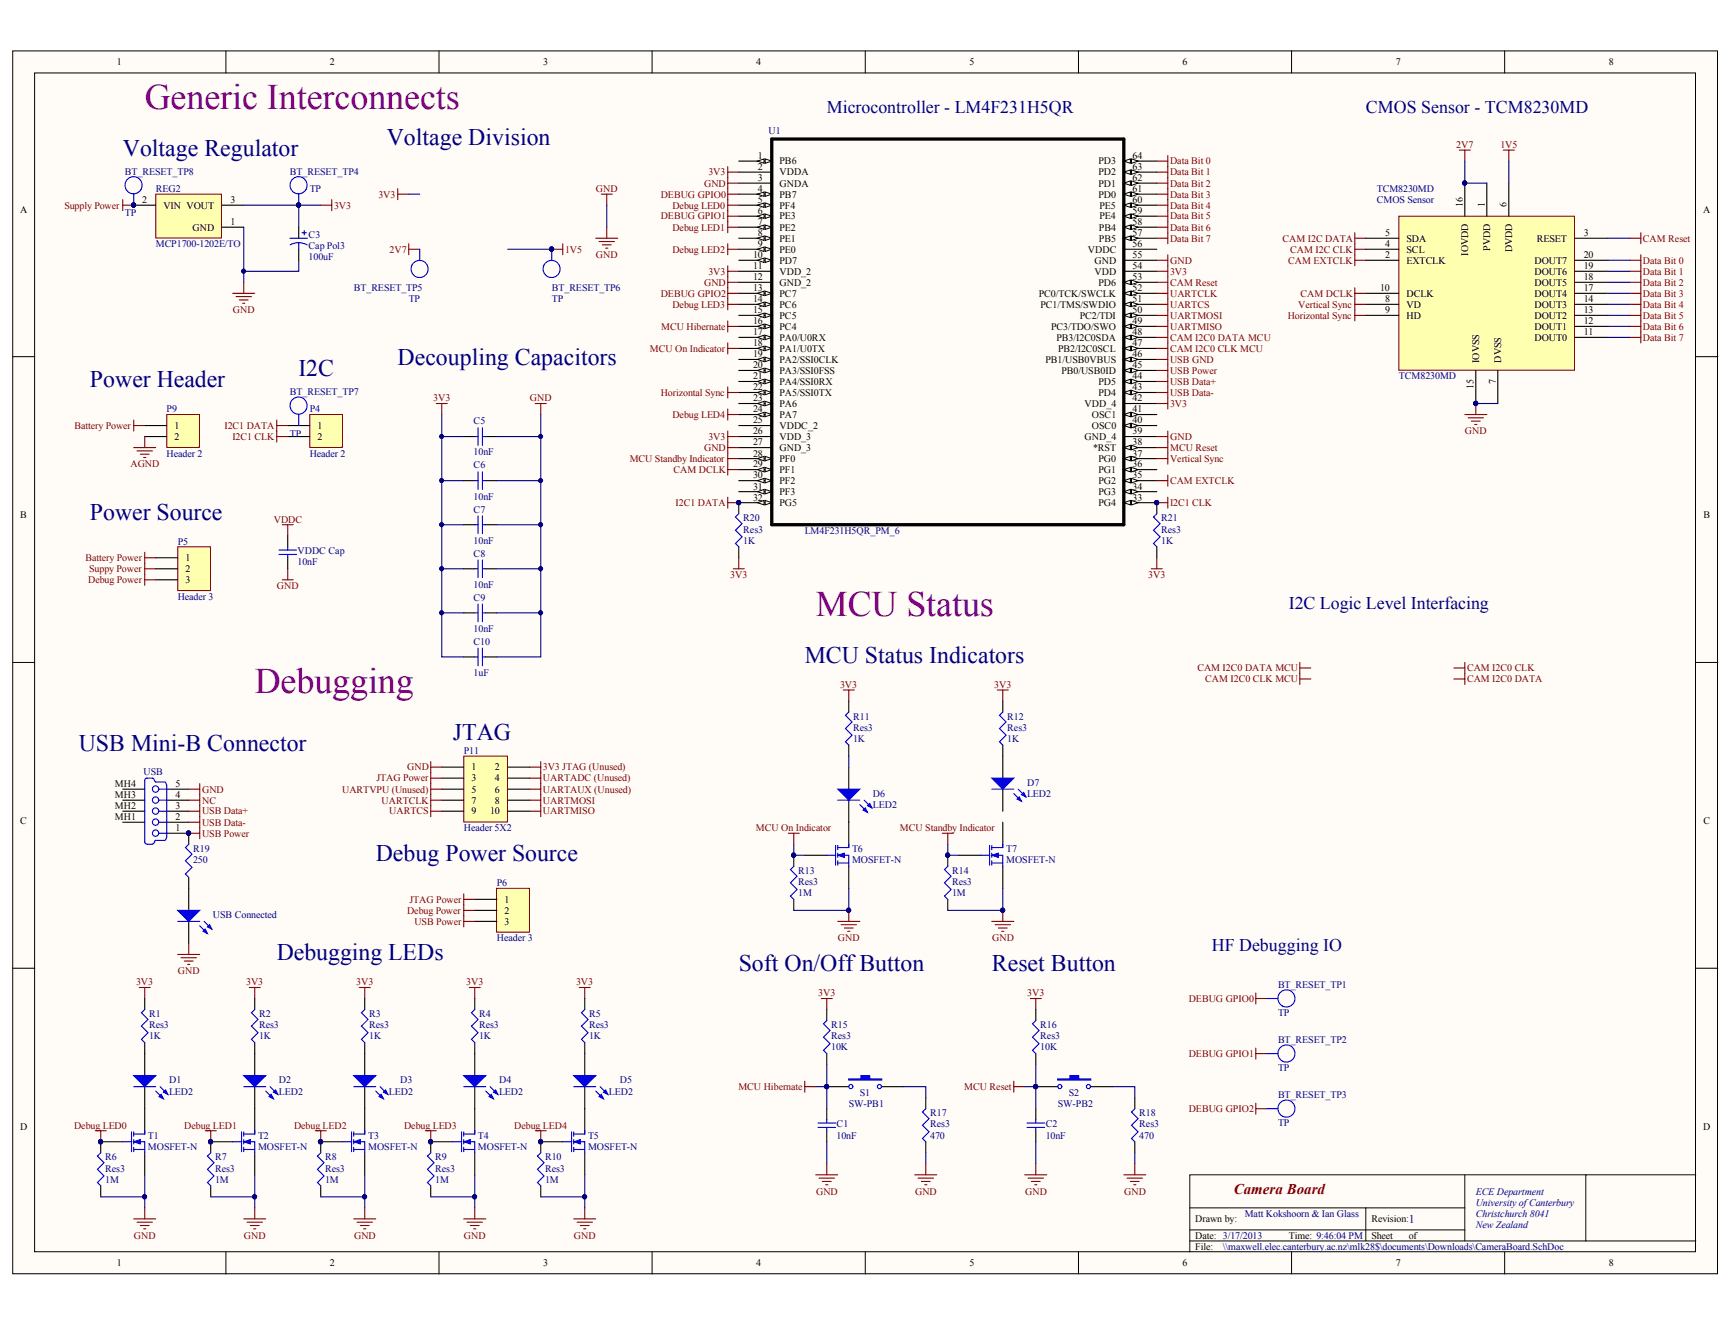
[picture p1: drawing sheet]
<svg xmlns="http://www.w3.org/2000/svg" width="271mm" height="207mm" viewBox="0 0 271 207" stroke-linecap="round" stroke-linejoin="round" font-family="sans-serif">
<defs><g id="words">
<g font-size="5.6" fill="#800080">
<text x="22.6" y="17">Generic Interconnects</text>
<text x="127.3" y="96.1">MCU Status</text>
<text x="39.8" y="108.2">Debugging</text>
</g>
<g font-size="3.7" fill="#000080">
<text x="60.4" y="22.6">Voltage Division</text>
<text x="19.2" y="24.3">Voltage Regulator</text>
<text x="46.6" y="58.7">I2C</text>
<text x="62.1" y="57">Decoupling Capacitors</text>
<text x="14" y="60.4">Power Header</text>
<text x="14" y="81.1">Power Source</text>
<text x="125.6" y="103.4">MCU Status Indicators</text>
<text x="12.3" y="117.2">USB Mini-B Connector</text>
<text x="70.7" y="115.5">JTAG</text>
<text x="58.6" y="134.4">Debug Power Source</text>
<text x="43.2" y="149.9">Debugging LEDs</text>
<text x="115.3" y="151.6">Soft On/Off Button</text>
<text x="154.8" y="151.6">Reset Button</text>
</g>
<g font-size="2.8" fill="#000080">
<text x="129" y="17.7">Microcontroller - LM4F231H5QR</text>
<text x="213.2" y="17.7">CMOS Sensor - TCM8230MD</text>
<text x="201.1" y="95">I2C Logic Level Interfacing</text>
<text x="189.1" y="148.4">HF Debugging IO</text>
</g>
<text font-size="2.3" fill="#800000" x="192.5" y="186.3">Camera Board</text>
<text font-size="1.9" fill="#000080" x="219.8" y="190.8">1</text>
<g font-size="1.6">
<text x="18.2" y="10.2">1</text>
<text x="51.5" y="10.2">2</text>
<text x="84.8" y="10.2">3</text>
<text x="118" y="10.2">4</text>
<text x="151.3" y="10.2">5</text>
<text x="184.6" y="10.2">6</text>
<text x="217.8" y="10.2">7</text>
<text x="251.1" y="10.2">8</text>
<text x="118.3" y="24.8">1</text>
<text x="118.3" y="26.5">2</text>
<text x="118.3" y="28.3">3</text>
<text x="118.3" y="29.9">4</text>
<text x="121.7" y="25.6">PB6</text>
<text x="121.7" y="27.4">VDDA</text>
<text x="121.7" y="29.1">GNDA</text>
<text x="171.4" y="29.1">PD1</text>
<text x="171.4" y="27.4">PD2</text>
<text x="171.4" y="25.6">PD3</text>
<text x="176.7" y="29.9">61</text>
<text x="176.7" y="28.3">62</text>
<text x="176.7" y="26.5">63</text>
<text x="176.7" y="24.8">64</text>
<text x="3.1" y="33.2">A</text>
<text x="22.2" y="31.7">2</text>
<text x="25.5" y="32.6">VIN VOUT</text>
<text x="30.1" y="36">GND</text>
<text x="36" y="35.1">1</text>
<text x="36" y="31.7">3</text>
<text x="118.3" y="31.7">5</text>
<text x="118.3" y="33.4">6</text>
<text x="118.3" y="35.1">7</text>
<text x="121.7" y="30.8">PB7</text>
<text x="121.7" y="32.6">PF4</text>
<text x="121.7" y="34.3">PE3</text>
<text x="121.7" y="36">PE2</text>
<text x="171.4" y="30.8">PD0</text>
<text x="171.5" y="36">PB4</text>
<text x="171.6" y="34.3">PE4</text>
<text x="171.6" y="32.6">PE5</text>
<text x="176.7" y="35.1">58</text>
<text x="176.7" y="33.4">59</text>
<text x="176.7" y="31.7">60</text>
<text x="228.3" y="32.4" transform="rotate(-90 228.3 32.4)">16</text>
<text x="231.7" y="32.4" transform="rotate(-90 231.7 32.4)">1</text>
<text x="235.1" y="32.4" transform="rotate(-90 235.1 32.4)">6</text>
<text x="265.8" y="33.2">A</text>
<text x="117.5" y="40.3">10</text>
<text x="118.3" y="36.8">8</text>
<text x="118.3" y="38.6">9</text>
<text x="121.7" y="37.7">PE1</text>
<text x="121.7" y="39.4">PE0</text>
<text x="121.7" y="41.1">PD7</text>
<text x="169.8" y="39.4">VDDC</text>
<text x="170.8" y="41.1">GND</text>
<text x="171.5" y="37.7">PB5</text>
<text x="176.7" y="40.3">55</text>
<text x="176.7" y="38.6">56</text>
<text x="176.7" y="36.8">57</text>
<text x="216.2" y="40.3">2</text>
<text x="216.2" y="38.6">4</text>
<text x="216.2" y="36.8">5</text>
<text x="219.5" y="41.1">EXTCLK</text>
<text x="219.5" y="39.4">SCL</text>
<text x="219.5" y="37.7">SDA</text>
<text x="229.1" y="39.9" transform="rotate(-90 229.1 39.9)">IOVDD</text>
<text x="232.6" y="39.1" transform="rotate(-90 232.6 39.1)">PVDD</text>
<text x="236" y="39.4" transform="rotate(-90 236 39.4)">DVDD</text>
<text x="239.5" y="41.1">DOUT7</text>
<text x="239.9" y="37.7">RESET</text>
<text x="247.2" y="36.8">3</text>
<text x="247.2" y="40.3">20</text>
<text x="117.5" y="42">11</text>
<text x="117.5" y="43.7">12</text>
<text x="117.5" y="45.4">13</text>
<text x="117.5" y="47.2">14</text>
<text x="121.7" y="42.9">VDD_2</text>
<text x="121.7" y="44.6">GND_2</text>
<text x="121.7" y="46.3">PC7</text>
<text x="162.1" y="46.3">PC0/TCK/SWCLK</text>
<text x="170.8" y="42.9">VDD</text>
<text x="171.4" y="44.6">PD6</text>
<text x="176.7" y="47.2">51</text>
<text x="176.7" y="45.4">52</text>
<text x="176.7" y="43.7">53</text>
<text x="176.7" y="42">54</text>
<text x="215.4" y="45.4">10</text>
<text x="216.2" y="47.2">8</text>
<text x="219.5" y="46.3">DCLK</text>
<text x="239.5" y="46.3">DOUT4</text>
<text x="239.5" y="44.6">DOUT5</text>
<text x="239.5" y="42.9">DOUT6</text>
<text x="247.2" y="47.2">14</text>
<text x="247.2" y="45.4">17</text>
<text x="247.2" y="43.7">18</text>
<text x="247.2" y="42">19</text>
<text x="117.5" y="48.9">15</text>
<text x="117.5" y="50.6">16</text>
<text x="117.5" y="52.3">17</text>
<text x="121.7" y="48">PC6</text>
<text x="121.7" y="49.7">PC5</text>
<text x="121.7" y="51.5">PC4</text>
<text x="121.7" y="53.2">PA0/U0RX</text>
<text x="162.4" y="48">PC1/TMS/SWDIO</text>
<text x="164" y="51.5">PC3/TDO/SWO</text>
<text x="164.9" y="53.2">PB3/I2C0SDA</text>
<text x="168.5" y="49.7">PC2/TDI</text>
<text x="176.7" y="52.3">48</text>
<text x="176.7" y="50.6">49</text>
<text x="176.7" y="48.9">50</text>
<text x="216.2" y="48.9">9</text>
<text x="219.5" y="48">VD</text>
<text x="219.5" y="49.7">HD</text>
<text x="239.5" y="53.2">DOUT0</text>
<text x="239.5" y="51.5">DOUT1</text>
<text x="239.5" y="49.7">DOUT2</text>
<text x="239.5" y="48">DOUT3</text>
<text x="247.2" y="52.3">11</text>
<text x="247.2" y="50.6">12</text>
<text x="247.2" y="48.9">13</text>
<text x="117.5" y="54">18</text>
<text x="117.5" y="55.8">19</text>
<text x="117.5" y="57.5">20</text>
<text x="117.5" y="59.2">21</text>
<text x="121.7" y="54.9">PA1/U0TX</text>
<text x="121.7" y="56.6">PA2/SSI0CLK</text>
<text x="121.7" y="58.3">PA3/SSI0FSS</text>
<text x="163.2" y="56.6">PB1/USB0VBUS</text>
<text x="165.1" y="54.9">PB2/I2C0SCL</text>
<text x="165.6" y="58.3">PB0/USB0ID</text>
<text x="176.7" y="59.2">44</text>
<text x="176.7" y="57.5">45</text>
<text x="176.7" y="55.8">46</text>
<text x="176.7" y="54">47</text>
<text x="230.9" y="56.6" transform="rotate(-90 230.9 56.6)">IOVSS</text>
<text x="233.4" y="59.9" transform="rotate(-90 233.4 59.9)">7</text>
<text x="234.3" y="56.6" transform="rotate(-90 234.3 56.6)">DVSS</text>
<text x="117.5" y="60.9">22</text>
<text x="117.5" y="62.6">23</text>
<text x="117.5" y="64.4">24</text>
<text x="121.7" y="60.1">PA4/SSI0RX</text>
<text x="121.7" y="61.8">PA5/SSI0TX</text>
<text x="121.7" y="63.5">PA6</text>
<text x="121.7" y="65.2">PA7</text>
<text x="169.3" y="63.5">VDD_4</text>
<text x="170.4" y="65.2">OSC1</text>
<text x="171.4" y="61.8">PD4</text>
<text x="171.4" y="60.1">PD5</text>
<text x="176.7" y="64.4">41</text>
<text x="176.7" y="62.6">42</text>
<text x="176.7" y="60.9">43</text>
<text x="230" y="60.7" transform="rotate(-90 230 60.7)">15</text>
<text x="27.2" y="66.9">1</text>
<text x="27.2" y="68.7">2</text>
<text x="49.6" y="66.9">1</text>
<text x="49.6" y="68.7">2</text>
<text x="117.5" y="66.1">25</text>
<text x="117.5" y="67.8">26</text>
<text x="117.5" y="69.5">27</text>
<text x="117.5" y="71.2">28</text>
<text x="121.7" y="66.9">VDDC_2</text>
<text x="121.7" y="68.7">VDD_3</text>
<text x="121.7" y="70.4">GND_3</text>
<text x="169.3" y="68.7">GND_4</text>
<text x="170.4" y="66.9">OSC0</text>
<text x="170.6" y="70.4">*RST</text>
<text x="176.7" y="71.2">37</text>
<text x="176.7" y="69.5">38</text>
<text x="176.7" y="67.8">39</text>
<text x="176.7" y="66.1">40</text>
<text x="117.5" y="72.9">29</text>
<text x="117.5" y="74.7">30</text>
<text x="117.5" y="76.4">31</text>
<text x="121.7" y="72.1">PF0</text>
<text x="121.7" y="73.8">PF1</text>
<text x="121.7" y="75.5">PF2</text>
<text x="121.7" y="77.2">PF3</text>
<text x="171.4" y="77.2">PG3</text>
<text x="171.4" y="75.5">PG2</text>
<text x="171.4" y="73.8">PG1</text>
<text x="171.4" y="72.1">PG0</text>
<text x="176.7" y="76.4">34</text>
<text x="176.7" y="74.7">35</text>
<text x="176.7" y="72.9">36</text>
<text x="3.2" y="80.9">B</text>
<text x="117.5" y="78.1">32</text>
<text x="121.7" y="79">PG5</text>
<text x="171.4" y="79">PG4</text>
<text x="176.7" y="78.1">33</text>
<text x="265.9" y="80.9">B</text>
<text x="29" y="87.6">1</text>
<text x="29" y="89.3">2</text>
<text x="29" y="91">3</text>
<text x="17.9" y="124.5">MH3</text>
<text x="17.9" y="122.8">MH4</text>
<text x="27.4" y="124.5">4</text>
<text x="27.4" y="122.8">5</text>
<text x="73.6" y="120.2">1</text>
<text x="73.6" y="122">3</text>
<text x="73.6" y="123.7">5</text>
<text x="73.6" y="125.4">7</text>
<text x="77.3" y="120.2">2</text>
<text x="77.3" y="122">4</text>
<text x="77.3" y="123.7">6</text>
<text x="77.3" y="125.4">8</text>
<text x="3.2" y="128.6">C</text>
<text x="17.9" y="126.3">MH2</text>
<text x="17.9" y="128">MH1</text>
<text x="27.4" y="128">2</text>
<text x="27.4" y="126.3">3</text>
<text x="27.4" y="129.7">1</text>
<text x="73.6" y="127.1">9</text>
<text x="76.5" y="127.1">10</text>
<text x="265.9" y="128.6">C</text>
<text x="78.7" y="140.9">1</text>
<text x="78.7" y="142.6">2</text>
<text x="78.7" y="144.3">3</text>
<text x="3.1" y="176.3">D</text>
<text x="265.8" y="176.3">D</text>
<text x="186.5" y="190.8">Drawn by:</text>
<text x="214" y="190.8">Revision:</text>
<text x="18.2" y="197.6">1</text>
<text x="51.5" y="197.6">2</text>
<text x="84.8" y="197.6">3</text>
<text x="118" y="197.6">4</text>
<text x="151.3" y="197.6">5</text>
<text x="184.6" y="197.6">6</text>
<text x="186.5" y="193.3">Date: 3/17/2013</text>
<text x="186.5" y="195.1">File:</text>
<text x="201.1" y="193.3">Time: 9:46:04 PM</text>
<text x="214" y="193.3">Sheet</text>
<text x="217.8" y="197.6">7</text>
<text x="219.8" y="193.3">of</text>
<text x="251.1" y="197.6">8</text>
</g>
<g font-size="1.6" fill="#000080">
<text x="119.9" y="20.8">U1</text>
<text x="19.5" y="27.2">BT_RESET_TP8</text>
<text x="24.3" y="29.9">REG2</text>
<text x="45.3" y="27.2">BT_RESET_TP4</text>
<text x="48.3" y="29.9">TP</text>
<text x="214.9" y="29.9">TCM8230MD</text>
<text x="19.5" y="33.7">TP</text>
<text x="214.9" y="31.7">CMOS Sensor</text>
<text x="24.3" y="38.6">MCP1700-1202E/TO</text>
<text x="48.2" y="40.6">100uF</text>
<text x="48.2" y="37.2">C3</text>
<text x="48.2" y="38.9">Cap Pol3</text>
<text x="55.2" y="45.4">BT_RESET_TP5</text>
<text x="63.8" y="47.2">TP</text>
<text x="86.1" y="47.2">TP</text>
<text x="86.1" y="45.4">BT_RESET_TP6</text>
<text x="218.3" y="59.2">TCM8230MD</text>
<text x="26" y="64.4">P9</text>
<text x="45.3" y="61.6">BT_RESET_TP7</text>
<text x="48.3" y="64.4">P4</text>
<text x="26" y="71.2">Header 2</text>
<text x="45.3" y="68.1">TP</text>
<text x="48.3" y="71.2">Header 2</text>
<text x="73.9" y="71.1">10nF</text>
<text x="73.9" y="66.2">C5</text>
<text x="73.9" y="78">10nF</text>
<text x="73.9" y="73.1">C6</text>
<text x="73.9" y="80">C7</text>
<text x="116" y="81.4">R20</text>
<text x="116" y="83.1">Res3</text>
<text x="125.6" y="83.3">LM4F231H5QR_PM_6</text>
<text x="181.2" y="81.4">R21</text>
<text x="181.2" y="83.1">Res3</text>
<text x="27.7" y="85">P5</text>
<text x="46.4" y="88.2">10nF</text>
<text x="46.4" y="86.5">VDDC Cap</text>
<text x="73.9" y="84.8">10nF</text>
<text x="73.9" y="86.9">C8</text>
<text x="116" y="84.8">1K</text>
<text x="181.2" y="84.8">1K</text>
<text x="27.7" y="93.6">Header 3</text>
<text x="73.9" y="91.7">10nF</text>
<text x="73.9" y="93.8">C9</text>
<text x="73.9" y="98.6">10nF</text>
<text x="73.9" y="100.6">C10</text>
<text x="73.9" y="105.5">1uF</text>
<text x="133.1" y="112.3">R11</text>
<text x="157.2" y="112.3">R12</text>
<text x="72.4" y="117.6">P11</text>
<text x="133.1" y="115.7">1K</text>
<text x="133.1" y="114.1">Res3</text>
<text x="157.2" y="115.7">1K</text>
<text x="157.2" y="114.1">Res3</text>
<text x="22.4" y="120.9">USB</text>
<text x="136.2" y="124.4">D6</text>
<text x="160.3" y="122.6">D7</text>
<text x="160.3" y="124.4">LED2</text>
<text x="72.4" y="129.7">Header 5X2</text>
<text x="136.2" y="126.1">LED2</text>
<text x="30.1" y="134.7">250</text>
<text x="30.1" y="133">R19</text>
<text x="124.6" y="136.4">R13</text>
<text x="133" y="133">T6</text>
<text x="133" y="134.7">MOSFET-N</text>
<text x="148.6" y="136.4">R14</text>
<text x="157" y="133">T7</text>
<text x="157" y="134.7">MOSFET-N</text>
<text x="33.2" y="143.3">USB Connected</text>
<text x="77.5" y="138.3">P6</text>
<text x="124.6" y="139.8">1M</text>
<text x="124.6" y="138.1">Res3</text>
<text x="148.6" y="139.8">1M</text>
<text x="148.6" y="138.1">Res3</text>
<text x="77.5" y="146.9">Header 3</text>
<text x="199.5" y="154.1">BT_RESET_TP1</text>
<text x="23.3" y="158.7">R1</text>
<text x="23.3" y="160.5">Res3</text>
<text x="40.4" y="158.7">R2</text>
<text x="40.4" y="160.5">Res3</text>
<text x="57.6" y="158.7">R3</text>
<text x="57.6" y="160.5">Res3</text>
<text x="74.8" y="158.7">R4</text>
<text x="74.8" y="160.5">Res3</text>
<text x="91.9" y="158.7">R5</text>
<text x="91.9" y="160.5">Res3</text>
<text x="129.7" y="160.5">R15</text>
<text x="162.4" y="160.5">R16</text>
<text x="199.5" y="158.6">TP</text>
<text x="23.3" y="162.2">1K</text>
<text x="40.4" y="162.2">1K</text>
<text x="57.6" y="162.2">1K</text>
<text x="74.8" y="162.2">1K</text>
<text x="91.9" y="162.2">1K</text>
<text x="129.7" y="163.9">10K</text>
<text x="129.7" y="162.2">Res3</text>
<text x="162.4" y="163.9">10K</text>
<text x="162.4" y="162.2">Res3</text>
<text x="199.5" y="167.2">TP</text>
<text x="199.5" y="162.7">BT_RESET_TP2</text>
<text x="26.4" y="169.1">D1</text>
<text x="26.4" y="170.8">LED2</text>
<text x="43.5" y="169.1">D2</text>
<text x="43.5" y="170.8">LED2</text>
<text x="60.7" y="170.8">LED2</text>
<text x="62.4" y="169.1">D3</text>
<text x="77.9" y="169.1">D4</text>
<text x="77.9" y="170.8">LED2</text>
<text x="95" y="170.8">LED2</text>
<text x="96.8" y="169.1">D5</text>
<text x="132.5" y="172.7">SW-PB1</text>
<text x="134.2" y="171">S1</text>
<text x="165.1" y="172.7">SW-PB2</text>
<text x="166.8" y="171">S2</text>
<text x="199.5" y="171.3">BT_RESET_TP3</text>
<text x="23.1" y="177.7">T1</text>
<text x="23.1" y="179.4">MOSFET-N</text>
<text x="40.3" y="177.7">T2</text>
<text x="40.3" y="179.4">MOSFET-N</text>
<text x="57.5" y="177.7">T3</text>
<text x="57.5" y="179.4">MOSFET-N</text>
<text x="74.6" y="177.7">T4</text>
<text x="74.6" y="179.4">MOSFET-N</text>
<text x="91.8" y="177.7">T5</text>
<text x="91.8" y="179.4">MOSFET-N</text>
<text x="130.6" y="177.7">10nF</text>
<text x="130.6" y="175.9">C1</text>
<text x="145.2" y="177.7">470</text>
<text x="145.2" y="174.2">R17</text>
<text x="145.2" y="175.9">Res3</text>
<text x="163.2" y="177.7">10nF</text>
<text x="163.2" y="175.9">C2</text>
<text x="177.8" y="177.7">470</text>
<text x="177.8" y="174.2">R18</text>
<text x="177.8" y="175.9">Res3</text>
<text x="199.5" y="175.7">TP</text>
<text x="16.4" y="184.6">1M</text>
<text x="16.4" y="181.1">R6</text>
<text x="16.4" y="182.8">Res3</text>
<text x="33.6" y="184.6">1M</text>
<text x="33.6" y="181.1">R7</text>
<text x="33.6" y="182.8">Res3</text>
<text x="50.7" y="184.6">1M</text>
<text x="50.7" y="181.1">R8</text>
<text x="50.7" y="182.8">Res3</text>
<text x="67.9" y="184.6">1M</text>
<text x="67.9" y="181.1">R9</text>
<text x="67.9" y="182.8">Res3</text>
<text x="85.1" y="184.6">1M</text>
<text x="85.1" y="181.1">R10</text>
<text x="85.1" y="182.8">Res3</text>
<text x="194.3" y="189.9">Matt Kokshoorn &amp; Ian Glass</text>
<text x="230.3" y="186.4">ECE Department</text>
<text x="230.3" y="188.1">Universityof Canterbury</text>
<text x="230.3" y="189.9">Christchurch 8041</text>
<text x="230.3" y="191.6">New Zealand</text>
<text x="190.8" y="195.1">\\maxwell.elec.canterbury.ac.nz\mlk28$\documents\Downloads\CameraBoard.SchDoc</text>
</g>
<g font-size="1.6" fill="#800000">
<text x="227.3" y="23.1">2V7</text>
<text x="234.2" y="23.1">1V5</text>
<text x="93" y="29.9">GND</text>
<text x="109.9" y="29.1">GND</text>
<text x="110.6" y="27.4">3V3</text>
<text x="182.6" y="25.6">Data Bit 0</text>
<text x="182.6" y="27.4">Data Bit 1</text>
<text x="182.6" y="29.1">Data Bit 2</text>
<text x="10" y="32.6">Supply Power</text>
<text x="52.1" y="32.6">3V3</text>
<text x="59.1" y="30.8">3V3</text>
<text x="103.1" y="30.8">DEBUG GPIO0</text>
<text x="103.1" y="34.3">DEBUG GPIO1</text>
<text x="104.9" y="32.6">Debug LED0</text>
<text x="104.9" y="36">Debug LED1</text>
<text x="182.6" y="30.8">Data Bit 3</text>
<text x="182.6" y="32.6">Data Bit 4</text>
<text x="182.6" y="34.3">Data Bit 5</text>
<text x="182.6" y="36">Data Bit 6</text>
<text x="60.8" y="39.4">2V7</text>
<text x="88.2" y="39.4">1V5</text>
<text x="93" y="40.3">GND</text>
<text x="104.9" y="39.4">Debug LED2</text>
<text x="182.6" y="37.7">Data Bit 7</text>
<text x="182.6" y="41.1">GND</text>
<text x="200.2" y="37.7">CAM I2C DATA</text>
<text x="201.1" y="41.1">CAM EXTCLK</text>
<text x="201.4" y="39.4">CAM I2C CLK</text>
<text x="256.4" y="41.1">Data Bit 0</text>
<text x="256.4" y="37.7">CAM Reset</text>
<text x="103.1" y="46.3">DEBUG GPIO2</text>
<text x="109.9" y="44.6">GND</text>
<text x="110.6" y="42.9">3V3</text>
<text x="182.6" y="44.6">CAM Reset</text>
<text x="182.6" y="42.9">3V3</text>
<text x="182.6" y="46.3">UARTCLK</text>
<text x="203" y="46.3">CAM DCLK</text>
<text x="256.4" y="42.9">Data Bit 1</text>
<text x="256.4" y="44.6">Data Bit 2</text>
<text x="256.4" y="46.3">Data Bit 3</text>
<text x="36.3" y="48.9">GND</text>
<text x="103.2" y="51.5">MCU Hibernate</text>
<text x="104.9" y="48">Debug LED3</text>
<text x="182.6" y="53.2">CAM I2C0 DATA MCU</text>
<text x="182.6" y="48">UARTCS</text>
<text x="182.6" y="49.7">UARTMOSI</text>
<text x="182.6" y="51.5">UARTMISO</text>
<text x="201" y="49.7">Horizontal Sync</text>
<text x="202.6" y="48">Vertical Sync</text>
<text x="256.4" y="48">Data Bit 4</text>
<text x="256.4" y="49.7">Data Bit 5</text>
<text x="256.4" y="51.5">Data Bit 6</text>
<text x="256.4" y="53.2">Data Bit 7</text>
<text x="101.4" y="54.9">MCU On Indicator</text>
<text x="182.6" y="54.9">CAM I2C0 CLK MCU</text>
<text x="182.6" y="58.3">USB Power</text>
<text x="182.6" y="56.6">USB GND</text>
<text x="67.6" y="62.6">3V3</text>
<text x="82.7" y="62.6">GND</text>
<text x="103.1" y="61.8">Horizontal Sync</text>
<text x="104.9" y="65.2">Debug LED4</text>
<text x="182.6" y="63.5">3V3</text>
<text x="182.6" y="60.1">USB Data+</text>
<text x="182.6" y="61.8">USB Data-</text>
<text x="11.6" y="66.9">Battery Power</text>
<text x="35" y="66.9">I2C1 DATA</text>
<text x="36.3" y="68.7">I2C1 CLK</text>
<text x="109.9" y="70.4">GND</text>
<text x="110.6" y="68.7">3V3</text>
<text x="182.6" y="68.7">GND</text>
<text x="182.6" y="70.4">MCU Reset</text>
<text x="228.6" y="67.8">GND</text>
<text x="20.3" y="72.9">AGND</text>
<text x="98.3" y="72.1">MCU Standby Indicator</text>
<text x="105.1" y="73.8">CAM DCLK</text>
<text x="182.6" y="72.1">Vertical Sync</text>
<text x="182.6" y="75.5">CAM EXTCLK</text>
<text x="42.7" y="81.5">VDDC</text>
<text x="105.4" y="79">I2C1 DATA</text>
<text x="182.6" y="79">I2C1 CLK</text>
<text x="13.3" y="87.6">Battery Power</text>
<text x="13.9" y="89.3">Suppy Power</text>
<text x="13.8" y="91">Debug Power</text>
<text x="43.2" y="91.9">GND</text>
<text x="114" y="90.1">3V3</text>
<text x="179.2" y="90.1">3V3</text>
<text x="131.1" y="107.4">3V3</text>
<text x="155.2" y="107.4">3V3</text>
<text x="186.9" y="104.8">CAM I2C0 DATA MCU</text>
<text x="188.1" y="106.5">CAM I2C0 CLK MCU</text>
<text x="229" y="106.5">CAM I2C0 DATA</text>
<text x="229" y="104.8">CAM I2C0 CLK</text>
<text x="31.5" y="123.7">GND</text>
<text x="31.5" y="125.4">NC</text>
<text x="53.4" y="123.7">UARTVPU (Unused)</text>
<text x="58.8" y="122">JTAG Power</text>
<text x="59.6" y="125.4">UARTCLK</text>
<text x="63.5" y="120.2">GND</text>
<text x="84.7" y="120.2">3V3 JTAG (Unused)</text>
<text x="84.7" y="122">UARTADC (Unused)</text>
<text x="84.7" y="123.7">UARTAUX (Unused)</text>
<text x="84.7" y="125.4">UARTMOSI</text>
<text x="31.5" y="127.1">USB Data+</text>
<text x="31.5" y="128.8">USB Data-</text>
<text x="31.5" y="130.6">USB Power</text>
<text x="60.7" y="127.1">UARTCS</text>
<text x="84.7" y="127.1">UARTMISO</text>
<text x="118" y="129.7">MCU On Indicator</text>
<text x="140.4" y="129.7">MCU Standby Indicator</text>
<text x="63.5" y="142.6">Debug Power</text>
<text x="63.9" y="140.9">JTAG Power</text>
<text x="64.7" y="144.3">USB Power</text>
<text x="130.8" y="146.9">GND</text>
<text x="154.8" y="146.9">GND</text>
<text x="21.2" y="153.8">3V3</text>
<text x="27.8" y="152">GND</text>
<text x="38.4" y="153.8">3V3</text>
<text x="55.6" y="153.8">3V3</text>
<text x="72.8" y="153.8">3V3</text>
<text x="89.9" y="153.8">3V3</text>
<text x="127.7" y="155.5">3V3</text>
<text x="160.3" y="155.5">3V3</text>
<text x="185.5" y="156.3">DEBUG GPIO0</text>
<text x="185.5" y="164.9">DEBUG GPIO1</text>
<text x="115.2" y="170.1">MCU Hibernate</text>
<text x="150.5" y="170.1">MCU Reset</text>
<text x="185.5" y="173.5">DEBUG GPIO2</text>
<text x="11.6" y="176.1">Debug LED0</text>
<text x="28.7" y="176.1">Debug LED1</text>
<text x="45.9" y="176.1">Debug LED2</text>
<text x="63.1" y="176.1">Debug LED3</text>
<text x="80.2" y="176.1">Debug LED4</text>
<text x="127.4" y="186.4">GND</text>
<text x="142.8" y="186.4">GND</text>
<text x="160" y="186.4">GND</text>
<text x="175.4" y="186.4">GND</text>
<text x="20.9" y="193.3">GND</text>
<text x="38.1" y="193.3">GND</text>
<text x="55.3" y="193.3">GND</text>
<text x="72.4" y="193.3">GND</text>
<text x="89.6" y="193.3">GND</text>
</g>
</g></defs>
<g fill="#fffcf8" stroke="#000" stroke-width=".16">
<path d="M2 7.9h266v190.9h-266z"/>
<path d="M5.4 11.4h259.2v183.9h-259.2z"/>
</g>
<g fill="none" stroke="#000" stroke-width=".16">
<path d="M35.3 7.9v3.5M68.5 7.9v3.5M101.8 7.9v3.5M135 7.9v3.5M168.3 7.9v3.5M201.6 7.9v3.5M234.8 7.9v3.5M2 55.7h3.4M264.7 55.7h3.4M2 103.4h3.4M264.7 103.4h3.4M2 151.1h3.4"/>
<path d="M264.7 151.1h3.4M35.3 195.4v3.4M68.5 195.4v3.4M101.8 195.4v3.4M135 195.4v3.4M168.3 195.4v3.4M185.7 188.5h42.9M185.7 193.7h79M185.7 191.9h42.9M201.6 195.4v3.4M213.2 188.5v5.2M228.6 183.3v10.4"/>
<path d="M234.8 195.4v3.4M247.5 183.3h-61.8v12.1M264.7 183.3h-17.2v10.4"/>
</g>
<path d="M115.3 25.1h5.1" fill="none" stroke="#000" stroke-width=".17"/>
<g fill="#fffcf8" stroke="#000" stroke-width=".16">
<path d="M119.4 24.8l1 .3-1 .4z"/>
<path d="M118.2 25.1l1-.3v.7z"/>
</g>
<path d="M115.3 26.9h5.1M115.3 28.6h5.1M115.3 30.3h5.1" fill="none" stroke="#000" stroke-width=".17"/>
<g fill="#fffcf8" stroke="#000" stroke-width=".16">
<path d="M119.4 30l1 .3-1 .3z"/>
<path d="M118.2 30.3l1-.3v.6z"/>
</g>
<path d="M115.3 32h5.1" fill="none" stroke="#000" stroke-width=".17"/>
<g fill="#fffcf8" stroke="#000" stroke-width=".16">
<path d="M119.4 31.7l1 .3-1 .4z"/>
<path d="M118.2 32l1-.3v.7z"/>
</g>
<path d="M115.3 33.7h5.1" fill="none" stroke="#000" stroke-width=".17"/>
<g fill="#fffcf8" stroke="#000" stroke-width=".16">
<path d="M119.4 33.4l1 .3-1 .4z"/>
<path d="M118.2 33.7l1-.3v.7z"/>
</g>
<path d="M115.3 35.5h5.1" fill="none" stroke="#000" stroke-width=".17"/>
<g fill="#fffcf8" stroke="#000" stroke-width=".16">
<path d="M119.4 35.1l1 .4-1 .3z"/>
<path d="M118.2 35.5l1-.4v.7z"/>
</g>
<path d="M115.3 37.2h5.1" fill="none" stroke="#000" stroke-width=".17"/>
<g fill="#fffcf8" stroke="#000" stroke-width=".16">
<path d="M119.4 36.8l1 .4-1 .3z"/>
<path d="M118.2 37.2l1-.4v.7z"/>
</g>
<path d="M115.3 38.9h5.1" fill="none" stroke="#000" stroke-width=".17"/>
<g fill="#fffcf8" stroke="#000" stroke-width=".16">
<path d="M119.4 38.6l1 .3-1 .3z"/>
<path d="M118.2 38.9l1-.3v.6z"/>
</g>
<path d="M115.3 40.6h5.1" fill="none" stroke="#000" stroke-width=".17"/>
<g fill="#fffcf8" stroke="#000" stroke-width=".16">
<path d="M119.4 40.3l1 .3-1 .4z"/>
<path d="M118.2 40.6l1-.3v.7z"/>
</g>
<path d="M115.3 42.3h5.1M115.3 44.1h5.1M115.3 45.8h5.1" fill="none" stroke="#000" stroke-width=".17"/>
<g fill="#fffcf8" stroke="#000" stroke-width=".16">
<path d="M119.4 45.4l1 .4-1 .3z"/>
<path d="M118.2 45.8l1-.4v.7z"/>
</g>
<path d="M115.3 47.5h5.1" fill="none" stroke="#000" stroke-width=".17"/>
<g fill="#fffcf8" stroke="#000" stroke-width=".16">
<path d="M119.4 47.2l1 .3-1 .3z"/>
<path d="M118.2 47.5l1-.3v.6z"/>
</g>
<path d="M115.3 49.2h5.1" fill="none" stroke="#000" stroke-width=".17"/>
<g fill="#fffcf8" stroke="#000" stroke-width=".16">
<path d="M119.4 48.9l1 .3-1 .4z"/>
<path d="M118.2 49.2l1-.3v.7z"/>
</g>
<path d="M115.3 50.9h5.1" fill="none" stroke="#000" stroke-width=".17"/>
<g fill="#fffcf8" stroke="#000" stroke-width=".16">
<path d="M119.4 50.6l1 .3-1 .4z"/>
<path d="M118.2 50.9l1-.3v.7z"/>
</g>
<path d="M115.3 52.7h5.1" fill="none" stroke="#000" stroke-width=".17"/>
<g fill="#fffcf8" stroke="#000" stroke-width=".16">
<path d="M119.4 52.3l1 .4-1 .3z"/>
<path d="M118.2 52.7l1-.4v.7z"/>
</g>
<path d="M115.3 54.4h5.1" fill="none" stroke="#000" stroke-width=".17"/>
<g fill="#fffcf8" stroke="#000" stroke-width=".16">
<path d="M119.4 54l1 .4-1 .3z"/>
<path d="M118.2 54.4l1-.4v.7z"/>
</g>
<path d="M115.3 56.1h5.1" fill="none" stroke="#000" stroke-width=".17"/>
<g fill="#fffcf8" stroke="#000" stroke-width=".16">
<path d="M119.4 55.7l1 .4-1 .3z"/>
<path d="M118.2 56.1l1-.4v.7z"/>
</g>
<path d="M115.3 57.8h5.1" fill="none" stroke="#000" stroke-width=".17"/>
<g fill="#fffcf8" stroke="#000" stroke-width=".16">
<path d="M119.4 57.5l1 .3-1 .4z"/>
<path d="M118.2 57.8l1-.3v.7z"/>
</g>
<path d="M115.3 59.5h5.1" fill="none" stroke="#000" stroke-width=".17"/>
<g fill="#fffcf8" stroke="#000" stroke-width=".16">
<path d="M119.4 59.2l1 .3-1 .4z"/>
<path d="M118.2 59.5l1-.3v.7z"/>
</g>
<path d="M115.3 61.2h5.1" fill="none" stroke="#000" stroke-width=".17"/>
<g fill="#fffcf8" stroke="#000" stroke-width=".16">
<path d="M119.4 60.9l1 .3-1 .4z"/>
<path d="M118.2 61.2l1-.3v.7z"/>
</g>
<path d="M115.3 63h5.1" fill="none" stroke="#000" stroke-width=".17"/>
<g fill="#fffcf8" stroke="#000" stroke-width=".16">
<path d="M119.4 62.6l1 .4-1 .3z"/>
<path d="M118.2 63l1-.4v.7z"/>
</g>
<path d="M115.3 64.7h5.1" fill="none" stroke="#000" stroke-width=".17"/>
<g fill="#fffcf8" stroke="#000" stroke-width=".16">
<path d="M119.4 64.3l1 .4-1 .3z"/>
<path d="M118.2 64.7l1-.4v.7z"/>
</g>
<path d="M115.3 66.4h5.1M115.3 68.1h5.1M115.3 69.8h5.1M115.3 71.6h5.1" fill="none" stroke="#000" stroke-width=".17"/>
<g fill="#fffcf8" stroke="#000" stroke-width=".16">
<path d="M119.4 71.2l1 .4-1 .3z"/>
<path d="M118.2 71.6l1-.4v.7z"/>
</g>
<path d="M115.3 73.3h5.1" fill="none" stroke="#000" stroke-width=".17"/>
<g fill="#fffcf8" stroke="#000" stroke-width=".16">
<path d="M119.4 72.9l1 .4-1 .3z"/>
<path d="M118.2 73.3l1-.4v.7z"/>
</g>
<path d="M115.3 75h5.1" fill="none" stroke="#000" stroke-width=".17"/>
<g fill="#fffcf8" stroke="#000" stroke-width=".16">
<path d="M119.4 74.7l1 .3-1 .3z"/>
<path d="M118.2 75l1-.3v.6z"/>
</g>
<path d="M115.3 76.7h5.1" fill="none" stroke="#000" stroke-width=".17"/>
<g fill="#fffcf8" stroke="#000" stroke-width=".16">
<path d="M119.4 76.4l1 .3-1 .4z"/>
<path d="M118.2 76.7l1-.3v.7z"/>
</g>
<path d="M115.3 78.4h5.1" fill="none" stroke="#000" stroke-width=".17"/>
<g fill="#fffcf8" stroke="#000" stroke-width=".16">
<path d="M119.4 78.1l1 .3-1 .4z"/>
<path d="M118.2 78.4l1-.3v.7z"/>
</g>
<circle cx="115.3" cy="78.4" r=".32" fill="#000080" stroke="#000080" stroke-width=".16"/>
<path d="M175.4 78.4h5.1" fill="none" stroke="#000" stroke-width=".17"/>
<g fill="#fffcf8" stroke="#000" stroke-width=".16">
<path d="M175.4 78.4l1-.3v.7z"/>
<path d="M176.6 78.1l1 .3-1 .4z"/>
</g>
<circle cx="180.5" cy="78.4" r=".32" fill="#000080" stroke="#000080" stroke-width=".16"/>
<path d="M175.4 76.7h5.1" fill="none" stroke="#000" stroke-width=".17"/>
<g fill="#fffcf8" stroke="#000" stroke-width=".16">
<path d="M175.4 76.7l1-.3v.7z"/>
<path d="M176.6 76.4l1 .3-1 .4z"/>
</g>
<path d="M175.4 75h5.1" fill="none" stroke="#000" stroke-width=".17"/>
<g fill="#fffcf8" stroke="#000" stroke-width=".16">
<path d="M175.4 75l1-.3v.6z"/>
<path d="M176.6 74.7l1 .3-1 .3z"/>
</g>
<path d="M175.4 73.3h5.1" fill="none" stroke="#000" stroke-width=".17"/>
<g fill="#fffcf8" stroke="#000" stroke-width=".16">
<path d="M175.4 73.3l1-.4v.7z"/>
<path d="M176.6 72.9l1 .4-1 .3z"/>
</g>
<path d="M175.4 71.6h5.1" fill="none" stroke="#000" stroke-width=".17"/>
<g fill="#fffcf8" stroke="#000" stroke-width=".16">
<path d="M175.4 71.6l1-.4v.7z"/>
<path d="M176.6 71.2l1 .4-1 .3z"/>
</g>
<path d="M175.4 69.8h5.1" fill="none" stroke="#000" stroke-width=".17"/>
<g fill="#fffcf8" stroke="#000" stroke-width=".16">
<path d="M175.4 69.8l1-.3v.7z"/>
<path d="M176.6 69.5l1 .3-1 .4z"/>
</g>
<path d="M175.4 68.1h5.1M175.4 66.4h5.1" fill="none" stroke="#000" stroke-width=".17"/>
<g fill="#fffcf8" stroke="#000" stroke-width=".16">
<path d="M175.4 66.4l1-.3v.7z"/>
<path d="M176.6 66.1l1 .3-1 .4z"/>
</g>
<path d="M175.4 64.7h5.1" fill="none" stroke="#000" stroke-width=".17"/>
<g fill="#fffcf8" stroke="#000" stroke-width=".16">
<path d="M175.4 64.7l1-.4v.7z"/>
<path d="M176.6 64.3l1 .4-1 .3z"/>
</g>
<path d="M175.4 63h5.1M175.4 61.2h5.1" fill="none" stroke="#000" stroke-width=".17"/>
<g fill="#fffcf8" stroke="#000" stroke-width=".16">
<path d="M175.4 61.2l1-.3v.7z"/>
<path d="M176.6 60.9l1 .3-1 .4z"/>
</g>
<path d="M175.4 59.5h5.1" fill="none" stroke="#000" stroke-width=".17"/>
<g fill="#fffcf8" stroke="#000" stroke-width=".16">
<path d="M175.4 59.5l1-.3v.7z"/>
<path d="M176.6 59.2l1 .3-1 .4z"/>
</g>
<path d="M175.4 57.8h5.1" fill="none" stroke="#000" stroke-width=".17"/>
<g fill="#fffcf8" stroke="#000" stroke-width=".16">
<path d="M175.4 57.8l1-.3v.7z"/>
<path d="M176.6 57.5l1 .3-1 .4z"/>
</g>
<path d="M175.4 56.1h5.1" fill="none" stroke="#000" stroke-width=".17"/>
<g fill="#fffcf8" stroke="#000" stroke-width=".16">
<path d="M175.4 56.1l1-.4v.7z"/>
<path d="M176.6 55.7l1 .4-1 .3z"/>
</g>
<path d="M175.4 54.4h5.1" fill="none" stroke="#000" stroke-width=".17"/>
<g fill="#fffcf8" stroke="#000" stroke-width=".16">
<path d="M175.4 54.4l1-.4v.7z"/>
<path d="M176.6 54l1 .4-1 .3z"/>
</g>
<path d="M175.4 52.7h5.1" fill="none" stroke="#000" stroke-width=".17"/>
<g fill="#fffcf8" stroke="#000" stroke-width=".16">
<path d="M175.4 52.7l1-.4v.7z"/>
<path d="M176.6 52.3l1 .4-1 .3z"/>
</g>
<path d="M175.4 50.9h5.1" fill="none" stroke="#000" stroke-width=".17"/>
<g fill="#fffcf8" stroke="#000" stroke-width=".16">
<path d="M175.4 50.9l1-.3v.7z"/>
<path d="M176.6 50.6l1 .3-1 .4z"/>
</g>
<path d="M175.4 49.2h5.1" fill="none" stroke="#000" stroke-width=".17"/>
<g fill="#fffcf8" stroke="#000" stroke-width=".16">
<path d="M175.4 49.2l1-.3v.7z"/>
<path d="M176.6 48.9l1 .3-1 .4z"/>
</g>
<path d="M175.4 47.5h5.1" fill="none" stroke="#000" stroke-width=".17"/>
<g fill="#fffcf8" stroke="#000" stroke-width=".16">
<path d="M175.4 47.5l1-.3v.6z"/>
<path d="M176.6 47.2l1 .3-1 .3z"/>
</g>
<path d="M175.4 45.8h5.1" fill="none" stroke="#000" stroke-width=".17"/>
<g fill="#fffcf8" stroke="#000" stroke-width=".16">
<path d="M175.4 45.8l1-.4v.7z"/>
<path d="M176.6 45.4l1 .4-1 .3z"/>
</g>
<path d="M175.4 44.1h5.1" fill="none" stroke="#000" stroke-width=".17"/>
<g fill="#fffcf8" stroke="#000" stroke-width=".16">
<path d="M175.4 44.1l1-.4v.7z"/>
<path d="M176.6 43.7l1 .4-1 .3z"/>
</g>
<path d="M175.4 38.9h5.1M175.4 37.2h5.1M175.4 42.3h5.1M175.4 40.6h5.1" fill="none" stroke="#000" stroke-width=".17"/>
<g fill="#fffcf8" stroke="#000" stroke-width=".16">
<path d="M175.4 37.2l1-.4v.7z"/>
<path d="M176.6 36.8l1 .4-1 .3z"/>
</g>
<path d="M175.4 35.5h5.1" fill="none" stroke="#000" stroke-width=".17"/>
<g fill="#fffcf8" stroke="#000" stroke-width=".16">
<path d="M175.4 35.5l1-.4v.7z"/>
<path d="M176.6 35.1l1 .4-1 .3z"/>
</g>
<path d="M175.4 33.7h5.1" fill="none" stroke="#000" stroke-width=".17"/>
<g fill="#fffcf8" stroke="#000" stroke-width=".16">
<path d="M175.4 33.7l1-.3v.7z"/>
<path d="M176.6 33.4l1 .3-1 .4z"/>
</g>
<path d="M175.4 32h5.1" fill="none" stroke="#000" stroke-width=".17"/>
<g fill="#fffcf8" stroke="#000" stroke-width=".16">
<path d="M175.4 32l1-.3v.7z"/>
<path d="M176.6 31.7l1 .3-1 .4z"/>
</g>
<path d="M175.4 30.3h5.1" fill="none" stroke="#000" stroke-width=".17"/>
<g fill="#fffcf8" stroke="#000" stroke-width=".16">
<path d="M175.4 30.3l1-.3v.6z"/>
<path d="M176.6 30l1 .3-1 .3z"/>
</g>
<path d="M175.4 28.6h5.1" fill="none" stroke="#000" stroke-width=".17"/>
<g fill="#fffcf8" stroke="#000" stroke-width=".16">
<path d="M175.4 28.6l1-.4v.7z"/>
<path d="M176.6 28.2l1 .4-1 .3z"/>
</g>
<path d="M175.4 26.9h5.1" fill="none" stroke="#000" stroke-width=".17"/>
<g fill="#fffcf8" stroke="#000" stroke-width=".16">
<path d="M175.4 26.9l1-.4v.7z"/>
<path d="M176.6 26.5l1 .4-1 .3z"/>
</g>
<path d="M175.4 25.1h5.1" fill="none" stroke="#000" stroke-width=".17"/>
<g fill="#fffcf8" stroke="#000" stroke-width=".16">
<path d="M175.4 25.1l1-.3v.7z"/>
<path d="M176.6 24.8l1 .3-1 .4z"/>
</g>
<path d="M120.4 21.7h55v60.2h-55z" fill="none" stroke="#000" stroke-width=".52"/>
<g fill="#000080" stroke="#000080" stroke-width=".16">
<circle cx="115.3" cy="78.4" r=".32"/>
<circle cx="180.5" cy="78.4" r=".32"/>
</g>
<path d="M218.3 33.7h27.4v24.1h-27.4z" fill="#ffffb0" stroke="#800000" stroke-width=".16"/>
<g fill="none" stroke="#000" stroke-width=".17">
<path d="M213.2 37.2h5.1M213.2 38.9h5.1M228.6 28.6v5.1M232 28.6v5.1M235.5 28.6v5.1M245.8 37.2h5.1M213.2 40.6h5.1M213.2 47.5h5.1M213.2 49.2h5.1M213.2 45.8h5.1M230.3 57.8v5.2M233.8 57.8v5.2"/>
<path d="M245.8 40.6h5.1M245.8 47.5h5.1M245.8 49.2h5.1M245.8 45.8h5.1M245.8 52.7h5.1M245.8 50.9h5.1M245.8 44.1h5.1M245.8 42.3h5.1"/>
</g>
<g fill="#000080" stroke="#000080" stroke-width=".16">
<circle cx="230.3" cy="63" r=".32"/>
<circle cx="228.6" cy="28.6" r=".32"/>
<circle cx="86.1" cy="38.9" r=".32"/>
<circle cx="180.5" cy="78.4" r=".32"/>
<circle cx="115.3" cy="78.4" r=".32"/>
<circle cx="38" cy="42.3" r=".32"/>
</g>
<g fill="none" stroke="#800000" stroke-width=".17">
<path d="M50.1 32h1.7M51.8 31.2v1.7M62.1 30.3h1.7M62.1 29.4v1.8M63.8 38.9h1.7M63.8 38v1.8M86.1 38.9h1.7M87.8 38v1.8M113.6 26.9h1.7M113.6 28.6h1.7M113.6 32h1.7M113.6 35.5h1.7"/>
<path d="M113.6 38.9h1.7M113.6 26v3.4M113.6 31.2v1.7M113.6 34.6v1.7M113.6 38v1.8M180.5 25.1h1.8M180.5 26.9h1.8M180.5 28.6h1.8M180.5 30.3h1.8M180.5 32h1.8M180.5 33.7h1.8M180.5 35.5h1.8"/>
<path d="M180.5 37.2h1.8M182.3 24.3v13.7M182.3 39.8v5.1M211.4 37.2h1.8M211.4 36.3v5.2M211.4 38.9h1.8M227.8 23.4h1.7M228.6 23.4v1.7M234.6 23.4h1.7M235.5 23.4v1.7M254.4 37.2h1.7M256.1 36.3v1.7"/>
<path d="M256.1 39.8v13.7M36.3 45.8h3.5M36.8 46.3h2.4M37.4 46.8h1.3M37.9 47.3h.3M38 44.1v1.7M113.6 42.3h1.7M113.6 44.1h1.7M113.6 47.5h1.7M113.6 50.9h1.7M113.6 41.5v3.4M113.6 46.6v1.8"/>
<path d="M113.6 50.1v1.7M180.5 40.6h1.8M180.5 42.3h1.8M180.5 44.1h1.8M180.5 52.7h1.8M180.5 54.4h1.8M182.3 51.8v3.4M211.4 40.6h1.8M211.4 45.8h1.8M211.4 47.5h1.8M211.4 49.2h1.8M211.4 44.9v5.2"/>
<path d="M254.4 40.6h1.7M254.4 42.3h1.7M254.4 44.1h1.7M254.4 45.8h1.7M254.4 47.5h1.7M254.4 49.2h1.7M254.4 50.9h1.7M254.4 52.7h1.7M113.6 64.7h1.7M113.6 60.4v1.7M113.6 63.8v1.7M113.6 67.3v3.4"/>
<path d="M113.6 72.4v1.7M113.6 77.6v1.7M113.6 73.3h1.7M113.6 68.1h1.7M113.6 69.8h1.7M113.6 61.2h1.7M113.6 78.4h1.7M180.5 71.6h1.8M180.5 75h1.8M180.5 68.1h1.8M180.5 63h1.8M180.5 69.8h1.8"/>
<path d="M180.5 78.4h1.8M182.3 62.1v1.7M182.3 67.3v5.1M182.3 74.1v1.8M182.3 77.6v1.7M228.6 64.7h3.4M229.1 65.2h2.4M229.6 65.7h1.4M230.2 66.2h.3M230.3 63v1.7M202.9 103.4v3.4M202.9 104.2h1.7"/>
<path d="M202.9 106h1.7M226.9 104.2h1.7M226.9 106h1.7M228.6 103.4v3.4"/>
</g>
<g fill="none" stroke="#000080" stroke-width=".17">
<path d="M228.6 25.1v3.5h3.4M235.5 25.1v3.5M250.9 37.2h3.5M46.6 40.6v1.7h-8.6M250.9 40.6h3.5M250.9 42.3h3.5M250.9 44.1h3.5M250.9 45.8h3.5M250.9 47.5h3.5M250.9 49.2h3.5M250.9 50.9h3.5M250.9 52.7h3.5"/>
<path d="M230.3 63h3.5"/>
</g>
<path d="M24.3 30.3h10.3v6.8h-10.3z" fill="#ffffb0" stroke="#800000" stroke-width=".16"/>
<path d="M20.9 32h3.4M34.6 35.5h3.4M34.6 32h3.4" fill="none" stroke="#000" stroke-width=".17"/>
<g fill="#000080" stroke="#000080" stroke-width=".16">
<circle cx="20.8" cy="32" r=".32"/>
<circle cx="46.6" cy="32" r=".32"/>
</g>
<path d="M38 35.5v8.6M38 32h8.6" fill="none" stroke="#000080" stroke-width=".17"/>
<path d="M19.2 31.2v1.7M19.2 32h1.7" fill="none" stroke="#800000" stroke-width=".17"/>
<path d="M48.3 64.7h5.1v5.1h-5.1z" fill="#ffffb0" stroke="#800000" stroke-width=".16"/>
<path d="M44.9 66.4h3.4M44.9 68.1h3.4" fill="none" stroke="#000" stroke-width=".17"/>
<path d="M43.2 65.5v3.5M43.2 66.4h1.7M43.2 68.1h1.7" fill="none" stroke="#800000" stroke-width=".17"/>
<path d="M27.7 85.3h5.1v6.9h-5.1z" fill="#ffffb0" stroke="#800000" stroke-width=".16"/>
<g fill="none" stroke="#000" stroke-width=".17">
<path d="M72.4 68.1h1.7M72.4 75h1.7M75.8 68.1h1.7M75.8 75h1.7M24.3 87h3.4M24.3 88.8h3.4M24.3 90.5h3.4M44.9 83.6v1.7M44.9 87v1.8M72.4 88.8h1.7M72.4 81.9h1.7M72.4 95.6h1.7"/>
<path d="M75.8 88.8h1.7M75.8 81.9h1.7M75.8 95.6h1.7M72.4 102.5h1.7M75.8 102.5h1.7M132.5 119.7v3.5M156.5 118v3.4M19.2 126.6h3.4M19.2 128.3h3.4M19.2 124.9h3.4M19.2 123.2h3.4M26 126.6h3.5"/>
<path d="M26 128.3h3.5M26 124.9h3.5M26 123.2h3.5M26 130h3.5v1.7M29.5 136.9v5.2M125.6 133.5h3.4M132.5 124.9v6.8M132.5 135.2v3.4M149.6 133.5h3.5M156.5 123.2v3.4M156.5 128.3v3.4M156.5 135.2v3.4"/>
<path d="M29.5 143.8v3.4M15.7 178.2h3.5M22.6 164.4v3.5M22.6 169.6v6.9M22.6 179.9v3.4M32.9 178.2h3.4M39.8 164.4v3.5M39.8 169.6v6.9M39.8 179.9v3.4M50.1 178.2h3.4M56.9 164.4v3.5M56.9 169.6v6.9"/>
<path d="M56.9 179.9v3.4M67.2 178.2h3.5M74.1 164.4v3.5M74.1 169.6v6.9M74.1 179.9v3.4M84.4 178.2h3.4M91.3 164.4v3.5M91.3 169.6v6.9M91.3 179.9v3.4"/>
</g>
<g fill="none" stroke="#800000" stroke-width=".17">
<path d="M93 37.2h3.4M93.5 37.7h2.4M93.8 30.3h1.8M94 38.2h1.4M94.5 38.7h.4M94.7 30.3v1.7M94.7 35.5v1.7M113.6 53.5v1.7M113.6 54.4h1.7M180.5 57.8h1.8M180.5 56.1h1.8M180.5 59.5h1.8"/>
<path d="M180.5 45.8h1.8M180.5 47.5h1.8M180.5 49.2h1.8M180.5 50.9h1.8M182.3 44.9v6.9M182.3 55.2v6.9M68.1 63h1.7M68.9 63v1.7M83.5 63h1.8M84.4 63v1.7M180.5 61.2h1.8M22.6 86.2v5.1"/>
<path d="M22.6 87h1.7M22.6 88.8h1.7M22.6 90.5h1.7M44 90.5h1.8M44 81.9h1.8M44.9 81.9v1.7M44.9 88.8v1.7M131.6 107.7h1.7M132.5 107.7v1.7M155.6 107.7h1.8M156.5 107.7v1.7M29.5 126.6h1.7"/>
<path d="M29.5 128.3h1.7M31.2 125.7v3.5M123 130h1.7M123.9 130v1.7M147.1 130h1.7M147.9 130v1.7M21.7 154.1h1.7M22.6 154.1v1.7M27.7 148.9h3.5M28.3 149.5h2.4M28.8 150h1.3M29.3 150.5h.3"/>
<path d="M29.5 147.2v1.7M38.9 154.1h1.7M39.8 154.1v1.7M56.1 154.1h1.7M56.9 154.1v1.7M73.2 154.1h1.8M74.1 154.1v1.7M90.4 154.1h1.7M91.3 154.1v1.7M130.7 143.8h3.5M131.3 144.3h2.4M131.8 144.8h1.4"/>
<path d="M132.3 145.3h.3M132.5 142.1v1.7M154.8 143.8h3.4M155.3 144.3h2.4M155.8 144.8h1.4M156.3 145.3h.4M156.5 142.1v1.7M14.9 176.5h1.7M15.7 176.5v1.7M32 176.5h1.7M32.9 176.5v1.7M49.2 176.5h1.7"/>
<path d="M50.1 176.5v1.7M66.4 176.5h1.7M67.2 176.5v1.7M83.5 176.5h1.8M84.4 176.5v1.7M20.9 190.2h3.4M21.4 190.7h2.4M21.9 191.2h1.4M22.4 191.8h.4M22.6 188.5v1.7M38 190.2h3.5M38.6 190.7h2.4"/>
<path d="M39.1 191.2h1.3M39.6 191.8h.3M39.8 188.5v1.7M55.2 190.2h3.4M55.7 190.7h2.4M56.2 191.2h1.4M56.8 191.8h.3M56.9 188.5v1.7M72.4 190.2h3.4M72.9 190.7h2.4M73.4 191.2h1.4M73.9 191.8h.4"/>
<path d="M74.1 188.5v1.7M89.5 190.2h3.5M90.1 190.7h2.4M90.6 191.2h1.3M91.1 191.8h.3M91.3 188.5v1.7"/>
</g>
<g fill="none" stroke="#000080" stroke-width=".17">
<path d="M94.7 32v3.5M68.9 64.7v37.8h3.5M68.9 75h3.5M68.9 68.1h3.5M77.5 75h6.9M77.5 68.1h6.9M84.4 64.7v37.8h-6.9M68.9 95.6h3.5M68.9 88.8h3.5M68.9 81.9h3.5M77.5 95.6h6.9M77.5 88.8h6.9"/>
<path d="M77.5 81.9h6.9M123.9 131.7v1.8h1.7M147.9 131.7v1.8h1.7"/>
</g>
<g fill="none" stroke="#00f" stroke-width=".17">
<path d="M74.1 68.1h.5M74.1 75h.5M74.6 66.8v2.7M74.6 73.6v2.8M75.3 66.8v2.7M75.3 73.6v2.8M75.3 68.1h.5M75.3 75h.5M43.5 85.8h2.8M43.5 86.5h2.8M44.9 85.3v.5M44.9 86.5v.5"/>
<path d="M74.1 81.9h.5M74.1 88.8h.5M74.1 95.6h.5M74.6 80.5v2.8M74.6 87.4v2.7M74.6 94.3v2.7M75.3 80.5v2.8M75.3 87.4v2.7M75.3 94.3v2.7M75.3 81.9h.5M75.3 88.8h.5M75.3 95.6h.5"/>
<path d="M74.1 102.5h.5M74.6 101.1v2.8M75.3 101.1v2.8M75.3 102.5h.5M22.9 131.7h.9M24.1 121.8l-.1-.2-.2-.2-1 .1-.2 .2v9.7l.2 .3h.1M24.1 131.4l-.3 .3M24.1 121.8l.3 .3M24.3 131.1l-.2 .3M24.3 131.1h1.5M24.3 122h1.5M24.8 124.9h1.2"/>
<path d="M24.8 123.2h1.2M24.8 128.3h1.2M24.8 126.6h1.2M24.8 130h1.2M25.8 122.1l.2 .4M26 130.7l-.2 .4M26 122.5v8.2M29.5 131.7l-.6 .6 1.1 1-1.1 1 1.1 1.1-1.1 1 .6 .5M129 133.5h1.4M130.4 131.9v3.1M130.7 124.9h3.5M130.7 133.5h1.8v1.7"/>
<path d="M130.7 134.7h1.8M130.7 131.9v.7M130.7 133.1v.7M130.7 134.3v.7M132.5 131.7v.6h-1.8M134.2 125.6l1.2 1.2M134.9 124.9l1.2 1.2M153.1 133.5h1.3M154.4 131.9v3.1M154.8 133.5h1.7v1.7M154.8 134.7h1.7M154.8 123.2h3.4"/>
<path d="M154.8 131.9v.7M154.8 133.1v.7M154.8 134.3v.7M156.5 131.7v.6h-1.7M158.2 123.8l1.2 1.2M158.9 123.2l1.2 1.2M27.7 143.8h3.5M31.2 144.5l1.2 1.2M31.9 143.8l1.2 1.2M19.2 178.2h1.3M20.5 176.6v3.1M20.9 169.6h3.4"/>
<path d="M20.9 178.2h1.7v1.7M20.9 179.4h1.7M20.9 176.6v.7M20.9 177.8v.7M20.9 179v.7M22.6 176.5v.5h-1.7M24.3 170.3l1.2 1.2M25 169.6l1.2 1.2M36.3 178.2h1.4M37.7 176.6v3.1M38 169.6h3.5M38 178.2h1.8v1.7"/>
<path d="M38 179.4h1.8M38 176.6v.7M38 177.8v.7M38 179v.7M39.8 176.5v.5h-1.8M41.5 170.3l1.2 1.2M42.2 169.6l1.2 1.2M53.5 178.2h1.4M54.9 176.6v3.1M55.2 169.6h3.4M55.2 178.2h1.7v1.7M55.2 179.4h1.7"/>
<path d="M55.2 176.6v.7M55.2 177.8v.7M55.2 179v.7M56.9 176.5v.5h-1.7M58.6 170.3l1.2 1.2M59.3 169.6l1.2 1.2M70.7 178.2h1.3M72 176.6v3.1M72.4 169.6h3.4M72.4 178.2h1.7v1.7M72.4 179.4h1.7M72.4 176.6v.7"/>
<path d="M72.4 177.8v.7M72.4 179v.7M74.1 176.5v.5h-1.7M75.8 170.3l1.2 1.2M76.5 169.6l1.2 1.2M87.8 178.2h1.4M89.2 176.6v3.1M89.5 169.6h3.5M89.5 178.2h1.8v1.7M89.5 179.4h1.8M89.5 176.6v.7M89.5 177.8v.7"/>
<path d="M89.5 179v.7M91.3 176.5v.5h-1.8M93 170.3l1.2 1.2M93.7 169.6l1.2 1.2"/>
<circle cx="24.3" cy="123.1" r=".49"/>
<circle cx="24.3" cy="128.3" r=".49"/>
<circle cx="24.3" cy="124.9" r=".49"/>
<circle cx="24.3" cy="130" r=".49"/>
<circle cx="24.3" cy="126.6" r=".49"/>
</g>
<g fill="#000080" stroke="#000080" stroke-width=".16">
<circle cx="68.9" cy="95.6" r=".32"/>
<circle cx="68.9" cy="88.7" r=".32"/>
<circle cx="68.9" cy="81.9" r=".32"/>
<circle cx="68.9" cy="75" r=".32"/>
<circle cx="68.9" cy="68.1" r=".32"/>
<circle cx="84.4" cy="68.1" r=".32"/>
<circle cx="84.4" cy="75" r=".32"/>
<circle cx="84.4" cy="81.9" r=".32"/>
<circle cx="84.4" cy="88.7" r=".32"/>
<circle cx="84.4" cy="95.6" r=".32"/>
<circle cx="132.4" cy="142" r=".32"/>
<circle cx="156.5" cy="142" r=".32"/>
<circle cx="147.9" cy="133.5" r=".32"/>
<circle cx="123.9" cy="133.5" r=".32"/>
<circle cx="15.7" cy="178.2" r=".32"/>
<circle cx="32.9" cy="178.2" r=".32"/>
<circle cx="50" cy="178.2" r=".33"/>
<circle cx="67.2" cy="178.2" r=".32"/>
<circle cx="84.4" cy="178.2" r=".32"/>
<circle cx="29.4" cy="130" r=".32"/>
</g>
<g fill="#00f" stroke="#00f" stroke-width=".17">
<path d="M130.7 123.2h3.5l-1.7 1.7z"/>
<path d="M135 126.1l.4 .7-.7-.4z"/>
<path d="M135.7 125.4l.4 .7-.7-.4z"/>
<path d="M154.8 121.4h3.4l-1.7 1.8z"/>
<path d="M159.1 124.4l.3 .6-.7-.3z"/>
<path d="M159.8 123.7l.3 .7-.7-.4z"/>
<path d="M20.9 167.9h3.4l-1.7 1.7z"/>
<path d="M25.2 170.8l.3 .7-.7-.4z"/>
<path d="M25.8 170.1l.4 .7-.7-.4z"/>
<path d="M38 167.9h3.5l-1.7 1.7z"/>
<path d="M42.3 170.8l.4 .7-.7-.4z"/>
<path d="M43 170.1l.4 .7-.7-.4z"/>
<path d="M55.2 167.9h3.4l-1.7 1.7z"/>
<path d="M59.5 170.8l.3 .7-.6-.4z"/>
<path d="M60.2 170.1l.3 .7-.7-.4z"/>
<path d="M72.4 167.9h3.4l-1.7 1.7z"/>
<path d="M76.7 170.8l.3 .7-.7-.4z"/>
<path d="M77.4 170.1l.3 .7-.7-.4z"/>
<path d="M89.5 167.9h3.5l-1.7 1.7z"/>
<path d="M93.8 170.8l.4 .7-.7-.4z"/>
<path d="M94.5 170.1l.4 .7-.7-.4z"/>
<path d="M27.7 142.1h3.5l-1.7 1.7z"/>
<path d="M32 145l.4 .7-.7-.4z"/>
<path d="M32.7 144.3l.4 .7-.7-.4z"/>
</g>
<g fill="#00f" stroke="#00f" stroke-width=".16">
<path d="M130.7 133.5l1.1-.4v.7z"/>
<path d="M154.8 133.5l1-.4v.7z"/>
<path d="M20.9 178.2l1-.4v.7z"/>
<path d="M38 178.2l1.1-.4v.7z"/>
<path d="M55.2 178.2l1-.4v.7z"/>
<path d="M72.4 178.2l1-.4v.7z"/>
<path d="M89.5 178.2l1.1-.4v.7z"/>
</g>
<path d="M77.5 138.6h5.1v6.9h-5.1z" fill="#ffffb0" stroke="#800000" stroke-width=".16"/>
<path d="M74.1 140.3h3.4M74.1 142.1h3.4M74.1 143.8h3.4" fill="none" stroke="#000" stroke-width=".17"/>
<path d="M72.4 139.5v5.1M72.4 140.3h1.7M72.4 142.1h1.7M72.4 143.8h1.7" fill="none" stroke="#800000" stroke-width=".17"/>
<path d="M72.4 118h6.8v10.3h-6.8z" fill="#ffffb0" stroke="#800000" stroke-width=".16"/>
<g fill="none" stroke="#000" stroke-width=".17">
<path d="M68.9 119.7h3.5M79.2 119.7h3.5M68.9 121.4h3.5M68.9 123.2h3.5M68.9 124.9h3.5M68.9 126.6h3.5M79.2 121.4h3.5M79.2 123.2h3.5M79.2 124.9h3.5M79.2 126.6h3.5M129 169.6h3.5M137.6 169.6h3.5"/>
<path d="M161.7 169.6h3.4M170.2 169.6h3.5"/>
</g>
<g fill="none" stroke="#800000" stroke-width=".17">
<path d="M67.2 119.7h1.7M67.2 118.9v8.6M82.7 119.7h1.7M84.4 118.9v8.6M67.2 121.4h1.7M67.2 123.2h1.7M67.2 124.9h1.7M67.2 126.6h1.7M82.7 121.4h1.7M82.7 123.2h1.7M82.7 124.9h1.7M82.7 126.6h1.7"/>
<path d="M128.2 155.8h1.7M129 155.8v1.7M160.8 155.8h1.7M161.7 155.8v1.7M125.6 168.7v1.7M125.6 169.6h1.7M158.2 169.6h1.7M158.2 168.7v1.7M127.3 183.3h3.4M127.8 183.8h2.4M128.3 184.4h1.4M128.9 184.9h.3"/>
<path d="M129 181.6v1.7M142.8 183.3h3.4M143.3 183.8h2.4M143.8 184.4h1.4M144.3 184.9h.4M144.5 181.6v1.7M159.9 183.3h3.5M160.5 183.8h2.4M161 184.4h1.3M161.5 184.9h.3M161.7 181.6v1.7M175.4 183.3h3.4"/>
<path d="M175.9 183.8h2.4M176.4 184.4h1.4M176.9 184.9h.4M177.1 181.6v1.7"/>
</g>
<g fill="#000080" stroke="#000080" stroke-width=".16">
<circle cx="129" cy="169.6" r=".32"/>
<circle cx="161.6" cy="169.6" r=".33"/>
</g>
<g fill="#00f" stroke="#00f" stroke-width=".17">
<path d="M132.5 168.4h1.9v-.5h1.3v.5h1.9v.1h-5.1z" fill-rule="evenodd"/>
<path d="M165.1 168.4h1.9v-.5h1.3v.5h1.9v.1h-5.1z" fill-rule="evenodd"/>
</g>
<g fill="none" stroke="#00f" stroke-width=".17">
<circle cx="132.8" cy="169.6" r=".32"/>
<circle cx="137.2" cy="169.6" r=".32"/>
<circle cx="165.4" cy="169.6" r=".32"/>
<circle cx="169.9" cy="169.6" r=".32"/>
</g>
<path d="M141.1 169.6h3.4v1.7M173.7 169.6h3.4v1.7" fill="none" stroke="#000080" stroke-width=".17"/>
<path d="M26 64.7h5.1v5.1h-5.1z" fill="#ffffb0" stroke="#800000" stroke-width=".16"/>
<g fill="none" stroke="#000" stroke-width=".17">
<path d="M46.6 35.5v1.7M46.6 38.9v1.7M22.6 66.4h3.4M22.6 68.1h3.4M115.3 78.4v1.8M180.5 78.4v1.8M115.3 85.3v1.7M180.5 85.3v1.7M132.5 109.4v1.7M132.5 116.3v1.7M156.5 109.4v1.7M156.5 116.3v1.7"/>
<path d="M123.9 133.5v1.7M147.9 133.5v1.7M22.6 155.8v1.7M39.8 155.8v1.7M56.9 155.8v1.7M74.1 155.8v1.7M91.3 155.8v1.7M123.9 140.3v1.8M129 157.5v1.8M147.9 140.3v1.8M161.7 157.5v1.8M15.7 178.2v1.7"/>
<path d="M22.6 162.7v1.7M32.9 178.2v1.7M39.8 162.7v1.7M50.1 178.2v1.7M56.9 162.7v1.7M67.2 178.2v1.7M74.1 162.7v1.7M84.4 178.2v1.7M91.3 162.7v1.7M129 164.4v1.7M129 173v1.7M129 176.5v1.7"/>
<path d="M144.5 171.3v1.7M144.5 178.2v1.7M161.7 164.4v1.7M161.7 173v1.7M161.7 176.5v1.7M177.1 171.3v1.7M177.1 178.2v1.7M15.7 185.1v1.7M32.9 185.1v1.7M50.1 185.1v1.7M67.2 185.1v1.7M84.4 185.1v1.7"/>
</g>
<g fill="none" stroke="#800000" stroke-width=".17">
<path d="M113.6 29.4v1.8M113.6 32.9v1.7M113.6 30.3h1.7M113.6 33.7h1.7M113.6 44.9v1.7M113.6 45.8h1.7M20.9 65.5v1.8M20.9 66.4h1.7M20.9 69.8h3.4M21.4 70.4h2.4M21.9 70.9h1.4M22.4 71.4h.4"/>
<path d="M22.6 68.1v1.7M113.6 70.7v1.7M113.6 71.6h1.7M114.4 88.8h1.8M115.3 87v1.8M179.7 88.8h1.7M180.5 87v1.8M29.5 123.2h1.7M29.5 130h1.7M29.5 124.9h1.7M31.2 122.3v3.4M31.2 129.2v1.7"/>
<path d="M196 155v1.7M196 155.8h1.7M196 163.6v1.7M196 172.2v1.7M196 173h1.7M196 164.4h1.7"/>
</g>
<g fill="none" stroke="#00f" stroke-width=".17">
<path d="M20.9 30.3v1.7M22 29.5a1.34 1.34 0 0 0-1.1-1.9 1.34 1.34 0 0 0-1.3 1.8 1.34 1.34 0 0 0 2.2 .5l.2-.3M45.2 37.2h2.8M46.6 37.9l.7 .1 .7 .2M46.6 37.9h-.7l-.6 .3M46.6 30.3v1.7M46.6 37.9v1M47.1 36.3h.7M47.5 36v.7M47.8 29.5a1.34 1.34 0 0 0-1.1-1.9 1.34 1.34 0 0 0-1.4 1.8 1.34 1.34 0 0 0 2.2 .5l.3-.3M65.5 38.9v1.7M86.1 38.9v1.7"/>
<path d="M64.3 41.3a1.33 1.33 0 0 1 2.2-.2 1.33 1.33 0 0 1-.7 2.2 1.33 1.33 0 0 1-1.6-1.5l.1-.4M84.9 41.3a1.33 1.33 0 0 1 2.2-.2 1.33 1.33 0 0 1-.7 2.2 1.33 1.33 0 0 1-1.6-1.5l.1-.4M46.6 64.7v1.7M47.8 63.9a1.34 1.34 0 0 0-1.1-1.9 1.34 1.34 0 0 0-1.4 1.8 1.34 1.34 0 0 0 2.2 .5l.3-.4M115.3 80.2l-.5 .5 1 1-1 1 1 1.1-1 1 .5 .5M180.5 80.2l-.5 .5 1.1 1-1.1 1 1.1 1.1-1.1 1 .5 .5M132.5 111.1l-.5 .5 1 1.1-1 1 1 1-1 1.1 .5 .5M156.5 111.1l-.5 .5 1 1.1-1 1 1 1-1 1.1 .5 .5M123.9 135.2l-.5 .5 1 1-1 1.1 1 1-1 1 .5 .5M147.9 135.2l-.5 .5 1 1-1 1.1 1 1-1 1 .5 .5M22.6 157.5l-.5 .6 1 1-1 1 1 1.1-1 1 .5 .5M39.8 157.5l-.6 .6 1.1 1-1.1 1 1.1 1.1-1.1 1 .6 .5"/>
<path d="M56.9 157.5l-.5 .6 1 1-1 1 1 1.1-1 1 .5 .5M74.1 157.5l-.5 .6 1 1-1 1 1 1.1-1 1 .5 .5M91.3 157.5l-.6 .6 1.1 1-1.1 1 1.1 1.1-1.1 1 .6 .5M129 159.3l-.5 .5 1 1-1 1 1 1.1-1 1 .5 .5M161.7 159.3l-.6 .5 1.1 1-1.1 1 1.1 1.1-1.1 1 .6 .5M197.7 155.8h1.7M200.2 157a1.34 1.34 0 0 1-.3-2.2 1.34 1.34 0 0 1 2.2 .6 1.34 1.34 0 0 1-1.5 1.7l-.4-.1M15.7 179.9l-.5 .5 1 1-1 1.1 1 1-1 1 .5 .6M32.9 179.9l-.5 .5 1 1-1 1.1 1 1-1 1 .5 .6M50.1 179.9l-.6 .5 1.1 1-1.1 1.1 1.1 1-1.1 1 .6 .6M67.2 179.9l-.5 .5 1 1-1 1.1 1 1-1 1 .5 .6M84.4 179.9l-.5 .5 1 1-1 1.1 1 1-1 1 .5 .6"/>
<path d="M127.7 175.9h2.7M127.7 175.3h2.7M129 174.7v.6M129 175.9v.6M144.5 173l-.5 .5 1 1.1-1 1 1 1-1 1.1 .5 .5M160.3 175.9h2.7M160.3 175.3h2.7M161.7 174.7v.6M161.7 175.9v.6M177.1 173l-.5 .5 1 1.1-1 1 1 1-1 1.1 .5 .5M197.7 164.4h1.7M197.7 173h1.7"/>
<path d="M200.2 165.6a1.34 1.34 0 0 1-.3-2.2 1.34 1.34 0 0 1 2.2 .6 1.34 1.34 0 0 1-1.5 1.7l-.4-.1M200.2 174.2a1.34 1.34 0 0 1-.3-2.2 1.34 1.34 0 0 1 2.2 .6 1.34 1.34 0 0 1-1.5 1.7l-.4-.1"/>
</g>
<g fill="#000080" stroke="#000080" stroke-width=".16">
<circle cx="15.7" cy="178.2" r=".32"/>
<circle cx="32.9" cy="178.2" r=".32"/>
<circle cx="50" cy="178.2" r=".33"/>
<circle cx="67.2" cy="178.2" r=".32"/>
<circle cx="84.4" cy="178.2" r=".32"/>
<circle cx="22.6" cy="186.8" r=".32"/>
<circle cx="39.7" cy="186.8" r=".32"/>
<circle cx="56.9" cy="186.8" r=".33"/>
<circle cx="74.1" cy="186.8" r=".32"/>
<circle cx="91.2" cy="186.8" r=".32"/>
<circle cx="132.4" cy="142" r=".32"/>
<circle cx="123.9" cy="133.5" r=".32"/>
<circle cx="156.5" cy="142" r=".32"/>
<circle cx="147.9" cy="133.5" r=".32"/>
<circle cx="129" cy="169.6" r=".32"/>
<circle cx="161.6" cy="169.6" r=".33"/>
<circle cx="46.6" cy="32" r=".32"/>
<circle cx="180.5" cy="78.4" r=".32"/>
<circle cx="115.3" cy="78.4" r=".32"/>
<circle cx="86.1" cy="38.9" r=".32"/>
<circle cx="20.8" cy="32" r=".32"/>
<circle cx="29.4" cy="130" r=".32"/>
</g>
<g fill="none" stroke="#000080" stroke-width=".17">
<path d="M50.1 32h-3.5v3.5M63.8 30.3h1.7M79.2 38.9h6.9M132.5 118v1.7M132.5 138.6v3.5h-8.6M156.5 138.6v3.5h-8.6M127.3 169.6h1.7M129 166.1v6.9M129 178.2v3.4M144.5 179.9v1.7M159.9 169.6h1.8M161.7 166.1v6.9"/>
<path d="M161.7 178.2v3.4M177.1 179.9v1.7M22.6 183.3v3.5h-6.9M22.6 186.8v1.7M39.8 183.3v3.5h-6.9M39.8 186.8v1.7M56.9 183.3v3.5h-6.8M56.9 186.8v1.7M74.1 183.3v3.5h-6.9M74.1 186.8v1.7M91.3 183.3v3.5h-6.9M91.3 186.8v1.7"/>
</g>
<use href="#words"/>
</svg>
